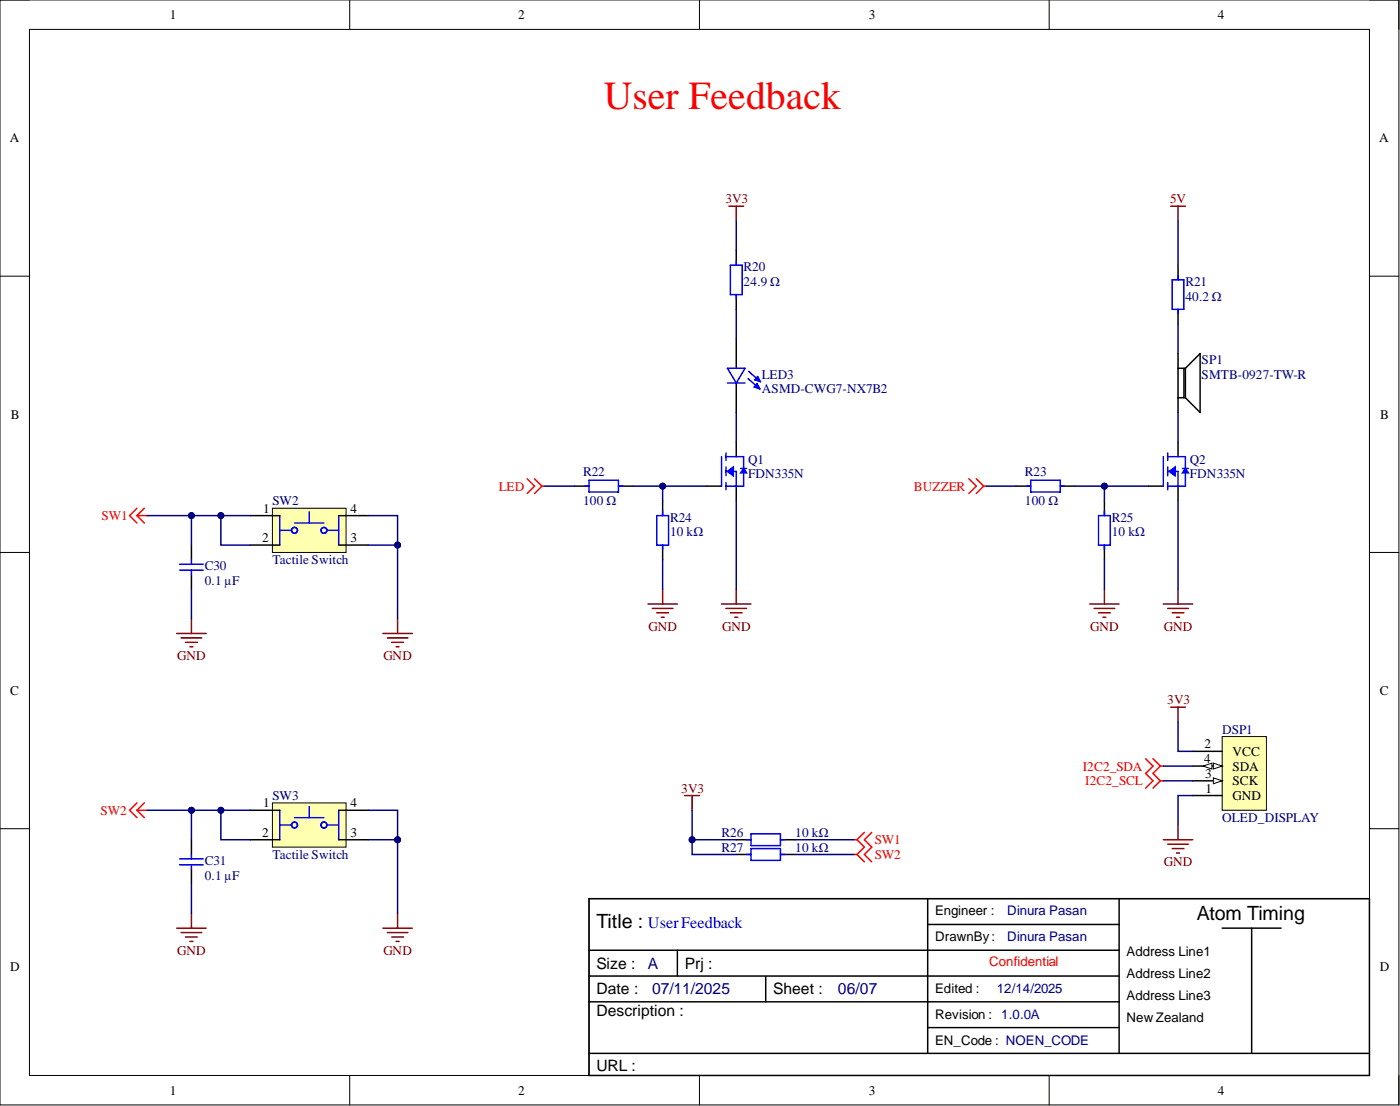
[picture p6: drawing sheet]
<svg xmlns="http://www.w3.org/2000/svg" width="241mm" height="190mm" viewBox="0 0 241 190" stroke-linecap="round" stroke-linejoin="round" font-family="sans-serif">
<defs><g id="words">
<text font-size="6.9" fill="#f00" x="104.1" y="18.8">User Feedback</text>
<g font-size="3.4">
<text x="102.8" y="159.9">Title :</text>
<text x="206.3" y="158.5">Atom Timing</text>
</g>
<text font-size="2.8" fill="#00f" x="111.7" y="159.8">UserFeedback</text>
<g font-size="2.7">
<text x="102.8" y="166.9">Size :</text>
<text x="118" y="166.9">Prj :</text>
<text x="102.8" y="171.2">Date :</text>
<text x="133.2" y="171.2">Sheet :</text>
<text x="102.8" y="175">Description :</text>
<text x="102.8" y="184.4">URL :</text>
</g>
<g font-size="2.7" fill="#000080">
<text x="111.7" y="166.9">A</text>
<text x="112.4" y="171.2">07/11/2025</text>
<text x="144.4" y="171.2">06/07</text>
</g>
<g font-size="2.3">
<text x="29.3" y="3.3">1</text>
<text x="89.3" y="3.3">2</text>
<text x="149.7" y="3.3">3</text>
<text x="209.9" y="3.3">4</text>
<text x="1.7" y="24.5">A</text>
<text x="237.7" y="24.5">A</text>
<text x="1.9" y="72.1">B</text>
<text x="237.9" y="72.1">B</text>
<text x="45.3" y="88.3">1</text>
<text x="60.4" y="88.3">4</text>
<text x="45.2" y="93.4">2</text>
<text x="60.4" y="93.4">3</text>
<text x="1.8" y="119.7">C</text>
<text x="237.8" y="119.7">C</text>
<text x="207.5" y="131.4">4</text>
<text x="207.6" y="128.9">2</text>
<text x="212.4" y="130.2">VCC</text>
<text x="207.7" y="134">3</text>
<text x="207.8" y="136.5">1</text>
<text x="212.4" y="137.8">GND</text>
<text x="212.4" y="135.3">SCK</text>
<text x="212.4" y="132.7">SDA</text>
<text x="45.3" y="139.1">1</text>
<text x="60.4" y="139.1">4</text>
<text x="45.2" y="144.1">2</text>
<text x="60.4" y="144.1">3</text>
<text x="161.2" y="157.6">Engineer :</text>
<text x="1.8" y="167.3">D</text>
<text x="161.2" y="162.2">DrawnBy:</text>
<text x="194.2" y="164.7">Address Line1</text>
<text x="237.8" y="167.3">D</text>
<text x="161.2" y="171">Edited :</text>
<text x="194.2" y="168.5">Address Line2</text>
<text x="194.2" y="172.3">Address Line3</text>
<text x="161.2" y="175.6">Revision : 1.0.0A</text>
<text x="161.2" y="179.9">EN_Code : NOEN_CODE</text>
<text x="194.2" y="176.1">New Zealand</text>
<text x="29.3" y="188.5">1</text>
<text x="89.3" y="188.5">2</text>
<text x="149.7" y="188.5">3</text>
<text x="209.9" y="188.5">4</text>
</g>
<g font-size="2.3" fill="#800000">
<text x="125" y="35">3V3</text>
<text x="201.7" y="35">5V</text>
<text x="30.5" y="113.7">GND</text>
<text x="66.1" y="113.7">GND</text>
<text x="111.8" y="108.6">GND</text>
<text x="124.4" y="108.6">GND</text>
<text x="187.9" y="108.6">GND</text>
<text x="200.6" y="108.6">GND</text>
<text x="201.2" y="121.3">3V3</text>
<text x="117.4" y="136.5">3V3</text>
<text x="200.6" y="149.2">GND</text>
<text x="30.5" y="164.4">GND</text>
<text x="66.1" y="164.4">GND</text>
</g>
<g font-size="2.3" fill="#000080">
<text x="128.2" y="46.7">R20</text>
<text x="128.2" y="49.2">24.9 Ω</text>
<text x="204.3" y="49.2">R21</text>
<text x="204.3" y="51.8">40.2 Ω</text>
<text x="131.3" y="65.2">LED3</text>
<text x="207.1" y="62.7">SP1</text>
<text x="207.1" y="65.2">SMTB-0927-TW-R</text>
<text x="131.3" y="67.7">ASMD-CWG7-NX7B2</text>
<text x="100.5" y="82">R22</text>
<text x="128.9" y="79.8">Q1</text>
<text x="128.9" y="82.4">FDN335N</text>
<text x="176.6" y="82">R23</text>
<text x="205.1" y="79.8">Q2</text>
<text x="205.1" y="82.4">FDN335N</text>
<text x="47" y="87">SW2</text>
<text x="100.5" y="87">100 Ω</text>
<text x="115.5" y="89.8">R24</text>
<text x="176.6" y="87">100 Ω</text>
<text x="191.6" y="89.8">R25</text>
<text x="115.5" y="92.4">10 kΩ</text>
<text x="191.6" y="92.4">10 kΩ</text>
<text x="35.3" y="98.2">C30</text>
<text x="35.3" y="100.7">0.1 µF</text>
<text x="47" y="97.2">Tactile Switch</text>
<text x="210.7" y="126.4">DSP1</text>
<text x="47" y="137.8">SW3</text>
<text x="210.7" y="141.6">OLED_DISPLAY</text>
<text x="35.3" y="149">C31</text>
<text x="47" y="147.9">Tactile Switch</text>
<text x="124.4" y="144.1">R26</text>
<text x="124.4" y="146.7">R27</text>
<text x="137.1" y="144.1">10 kΩ</text>
<text x="137.1" y="146.7">10 kΩ</text>
<text x="35.3" y="151.5">0.1 µF</text>
<text x="173.6" y="157.6">Dinura Pasan</text>
<text x="173.6" y="162.2">Dinura Pasan</text>
<text x="171.8" y="171">12/14/2025</text>
</g>
<g font-size="2.3" fill="#f00">
<text x="17.5" y="89.6">SW1</text>
<text x="86" y="84.5">LED</text>
<text x="157.5" y="84.5">BUZZER</text>
<text x="186.6" y="132.7">I2C2_SDA</text>
<text x="187.1" y="135.3">I2C2_SCL</text>
<text x="17.3" y="140.3">SW2</text>
<text x="150.8" y="145.4">SW1</text>
<text x="150.8" y="147.9">SW2</text>
<text x="170.5" y="166.5">Confidential</text>
</g>
</g></defs>
<g fill="none" stroke="#000" stroke-width=".17">
<path d="M0 0h241.1v190.3h-241.1zM0 0h5.1M60.3 0v5.1M120.6 0v5.1M180.8 0v5.1M236 0h5.1v5.1M5.1 5.1h230.9v180.1h-230.9zM0 47.6h5.1M236 47.6h5.1M0 95.2h5.1M236 95.2h5.1M0 142.7h5.1"/>
<path d="M236 142.7h5.1M60.3 185.2v5.1M120.6 185.2v5.1M180.8 185.2v5.1M241.1 185.2v5.1"/>
</g>
<path d="M101.5 154.8h134.5v30.4h-134.5z" fill-rule="evenodd" fill="#fff"/>
<path d="M101.5 154.8h134.5v30.4h-134.5z" fill="none" stroke="#000" stroke-width=".17"/>
<g fill="none" stroke="#000" stroke-width=".25">
<path d="M126.9 76.1v2.6M121.8 83.7h2.6M126.9 83.7v2.6M101.5 154.8h134.5v30.4h-134.5zM159.9 159.2h33M159.9 154.8v26.6M192.9 154.8v26.6M210.7 159.9h10.1M215.7 159.9v21.5M101.5 163.7h91.4M101.5 168.1h91.4M101.5 172.6h91.4"/>
<path d="M116.7 163.7v4.4M132 168.2v4.4M159.9 177h33M101.5 181.4h134.5"/>
</g>
<path d="M124.4 78.7v5M125.1 78v1.3M125.1 78.7h3.1v5h-3.1M125.1 80.4v1.6M125.1 83.1v1.3M125.1 81.2h1.8v2.5M127.7 80.7h1" fill="none" stroke="#00f" stroke-width=".25"/>
<path d="M128.2 80.7l.5 .8h-1z" fill="#00f"/>
<path d="M128.2 80.7l.5 .8h-1z" fill="none" stroke="#00f" stroke-width=".25"/>
<path d="M125.4 81.2l1-.8v1.6z" fill="#00f"/>
<path d="M200.5 78.7v5M201.3 78v1.3M201.3 78.7h3v5h-3M125.4 81.2l1-.8v1.6zM201.3 80.4v1.6M201.3 83.1v1.3M201.3 81.2h1.7v2.5M203.8 80.7h1" fill="none" stroke="#00f" stroke-width=".25"/>
<path d="M203 76.1v2.6M198 83.7h2.5M203 83.7v2.6" fill="none" stroke="#000" stroke-width=".25"/>
<path d="M204.3 80.7l.5 .8h-1z" fill="#00f"/>
<path d="M204.3 80.7l.5 .8h-1z" fill="none" stroke="#00f" stroke-width=".25"/>
<path d="M201.5 81.2l1-.8v1.6z" fill="#00f"/>
<g fill="none" stroke="#00f" stroke-width=".25">
<path d="M125.9 45.7h2v5h-2zM126.9 44.9v.8M126.9 50.7v.8M202 48.2h2.1v5.1h-2.1zM203 47.4v.8M203 53.3v.7M125.4 63.4h3l-1.5 2.6zM125.4 66h3M128.9 65.2l2.1 1.8M129 64l2.1 1.7M130 66.7l.5-.6 .5 .9M130 66.7l1 .3"/>
<path d="M130.1 65.4l.5-.5 .5 .8M130.1 65.4l1 .3M130.4 66.3l.2 .2M130.5 65l.2 .3M130.7 66.6v.1h-.7M130.8 65.3v.1h-.7M100.8 83.7h.7M101.5 82.7h5.1v2h-5.1zM106.6 83.7h.8M113.2 88.8h2v5.1h-2zM114.2 88v.8M114.2 93.9v.7"/>
<path d="M176.9 83.7h.8M177.7 82.7h5v2h-5zM182.7 83.7h.8M189.3 88.8h2.1v5.1h-2.1zM190.4 88v.8M190.4 93.9v.7M201.5 81.2l1-.8v1.6z"/>
</g>
<g fill="none" stroke="#000" stroke-width=".25">
<path d="M126.9 43.1v2.6M126.9 50.7v2.6M126.9 58.4v5M203 45.7v2.5M203 53.3v2.5M126.9 66v5M203 60.9v10.1M203 63.4h1.3M203 68.5h1.3M204.1 63.4v5.1M204.3 63.4l2.5-2.5v10.1l-2.5-2.5M204.3 63.4v5.1"/>
<path d="M99 83.7h2.5M106.6 83.7h2.5M114.2 86.3v2.5M114.2 93.9v2.5M175.1 83.7h2.6M182.7 83.7h2.6M190.4 86.3v2.5M190.4 93.9v2.5"/>
</g>
<g fill="none" stroke="#800000" stroke-width=".25">
<path d="M125.6 35.5h2.6M126.9 35.5v2.6M201.8 35.5h2.5M203 35.5v2.6M111.7 104h5M112.4 104.8h3.6M113.2 105.6h2M114 106.3h.5M114.2 101.5v2.5M124.4 104h5M125.1 104.8h3.6M125.9 105.6h2"/>
<path d="M126.6 106.3h.6M126.9 101.5v2.5M187.8 104h5.1M188.6 104.8h3.5M189.3 105.6h2.1M190.1 106.3h.5M190.4 101.5v2.5M200.5 104h5.1M201.3 104.8h3.5M202 105.6h2.1M202.8 106.3h.5M203 101.5v2.5"/>
</g>
<path d="M90.9 82.5l1.2 1.2-1.2 1.3M92.1 82.5l1.3 1.2M93.4 83.7l-1.3 1.3M93.4 83.7h.5M167 82.5l1.3 1.2-1.3 1.3M168.3 82.5l1.2 1.2M169.5 83.7h.5M169.5 83.7l-1.2 1.3" fill="none" stroke="#f00" stroke-width=".25"/>
<path d="M210.7 126.9h7.6v12.7h-7.6z" fill-rule="evenodd" fill="#ffffb0"/>
<path d="M210.7 126.9h7.6v12.7h-7.6z" fill="none" stroke="#000" stroke-width=".17"/>
<path d="M205.6 137h5.1M205.6 129.4h5.1M205.6 134.5h5.1" fill="none" stroke="#000" stroke-width=".25"/>
<path d="M209.1 134l1.6 .5-1.6 .5z" fill="#f8fcff"/>
<path d="M209.1 134l1.6 .5-1.6 .5z" fill="none" stroke="#000" stroke-width=".17"/>
<path d="M205.6 132h5.1" fill="none" stroke="#000" stroke-width=".25"/>
<path d="M209.1 131.4l1.6 .6-1.6 .5z" fill="#f8fcff"/>
<path d="M209.1 131.4l1.6 .6-1.6 .5z" fill="none" stroke="#000" stroke-width=".17"/>
<path d="M207.4 132l1.5-.6v1.1z" fill="#f8fcff"/>
<path d="M207.4 132l1.5-.6v1.1z" fill="none" stroke="#000" stroke-width=".17"/>
<path d="M201.8 121.8h2.5M203 121.8v2.5M200.5 144.6h5.1M201.3 145.4h3.5M202 146.2h2.1M202.8 146.9h.5M203 142.1v2.5" fill="none" stroke="#800000" stroke-width=".25"/>
<path d="M197.5 130.7l1.2 1.3-1.2 1.2 1.2 1.3-1.2 1.3M198.7 130.7l1.3 1.3M200 132l-1.3 1.2 1.3 1.3M200 132h.5M200 134.5l-1.3 1.3M200 134.5h.5" fill="none" stroke="#f00" stroke-width=".25"/>
<path d="M47 87.5h12.6v7.7h-12.6z" fill-rule="evenodd" fill="#ffffb0"/>
<path d="M47 87.5h12.6v7.7h-12.6z" fill="none" stroke="#000" stroke-width=".17"/>
<g fill="none" stroke="#00f" stroke-width=".25">
<path d="M31 98.2h4M31 97.2h4M33 96.4v.8M33 98.2v.8M48.2 91.3h2.1M48.2 88.8v5.1M50.8 90.1h5M53.3 88.2v1.9M56.3 91.3h2.1M58.4 88.8v5.1"/>
<circle cx="50.8" cy="91.3" r=".51"/>
<circle cx="55.8" cy="91.3" r=".51"/>
</g>
<path d="M33 93.9v2.5M33 99v2.5M43.1 88.8h5.1M43.1 93.9h5.1M58.4 88.8h5.1M58.4 93.9h5.1" fill="none" stroke="#000" stroke-width=".25"/>
<path d="M30.5 109.1h5M31.2 109.9h3.6M32 110.6h2M32.7 111.4h.5M33 106.6v2.5M66 109.1h5.1M66.7 109.9h3.6M67.5 110.6h2M68.3 111.4h.5M68.5 106.6v2.5" fill="none" stroke="#800000" stroke-width=".25"/>
<path d="M47 138.3h12.6v7.6h-12.6z" fill-rule="evenodd" fill="#ffffb0"/>
<path d="M47 138.3h12.6v7.6h-12.6z" fill="none" stroke="#000" stroke-width=".17"/>
<g fill="none" stroke="#00f" stroke-width=".25">
<path d="M48.2 139.6v5M53.3 138.9v1.9M58.4 139.6v5M31 149h4M31 147.9h4M33 147.2v.7M33 149v.7M48.2 142.1h2.1M50.8 140.8h5M56.3 142.1h2.1M128.7 144.6h.7M128.7 147.2h.7"/>
<path d="M129.4 143.6h5.1v2.1h-5.1zM129.4 146.2h5.1v2h-5.1zM134.5 144.6h.8M134.5 147.2h.8"/>
<circle cx="50.8" cy="142.1" r=".51"/>
<circle cx="55.8" cy="142.1" r=".51"/>
</g>
<path d="M43.1 139.6h5.1M58.4 139.6h5.1M33 144.6v2.6M33 149.7v2.6M43.1 144.6h5.1M58.4 144.6h5.1M126.9 144.6h2.5M126.9 147.2h2.5M134.5 144.6h2.6M134.5 147.2h2.6" fill="none" stroke="#000" stroke-width=".25"/>
<path d="M118 137h2.6M119.3 137v2.6M30.5 159.9h5M33 157.3v2.6M66 159.9h5.1M68.5 157.3v2.6M31.2 160.6h3.6M32 161.4h2M32.7 162.2h.5M66.7 160.6h3.6M67.5 161.4h2M68.3 162.2h.5" fill="none" stroke="#800000" stroke-width=".25"/>
<g fill="none" stroke="#f00" stroke-width=".25">
<path d="M23.6 88.8l1.3 1.3M23.6 87.5l-1.3 1.3 1.3 1.3M23.6 88.8h1.8M24.9 87.5l-1.3 1.3M23.6 139.6l1.3 1.2M23.6 138.3l-1.3 1.3 1.3 1.2M23.6 139.6h1.8M24.9 138.3l-1.3 1.3M147.2 144.6h.5M147.2 147.2h.5M147.7 144.6l1.3 1.3-1.3 1.3M147.7 147.2l1.3 1.2"/>
<path d="M149 143.4l-1.3 1.2M150.3 143.4l-1.3 1.2 1.3 1.3-1.3 1.3 1.3 1.2"/>
</g>
<path d="M126.9 38.1v5M203 38.1v7.6M126.9 53.3v5.1M203 55.8v5.1M126.9 71v5.1M203 71v5.1M93.9 83.7h5.1M114.2 96.4v5.1M126.9 86.3v15.2M185.3 83.7h5.1v2.6M203 86.3v15.2" fill="none" stroke="#000080" stroke-width=".25"/>
<circle cx="190.4" cy="83.7" r=".51" fill="#000080"/>
<circle cx="190.4" cy="83.7" r=".51" fill="none" stroke="#000080" stroke-width=".17"/>
<path d="M114.2 83.7v2.6M170 83.7h5.1M190.4 96.4v5.1" fill="none" stroke="#000080" stroke-width=".25"/>
<circle cx="114.2" cy="83.7" r=".51" fill="#000080"/>
<circle cx="114.2" cy="83.7" r=".51" fill="none" stroke="#000080" stroke-width=".17"/>
<path d="M190.4 83.7h7.6" fill="none" stroke="#000080" stroke-width=".25"/>
<circle cx="190.4" cy="83.7" r=".51" fill="#000080"/>
<circle cx="190.4" cy="83.7" r=".51" fill="none" stroke="#000080" stroke-width=".17"/>
<path d="M109.1 83.7h12.7" fill="none" stroke="#000080" stroke-width=".25"/>
<circle cx="114.2" cy="83.7" r=".51" fill="#000080"/>
<circle cx="114.2" cy="83.7" r=".51" fill="none" stroke="#000080" stroke-width=".17"/>
<path d="M43.1 88.8h-5v5.1h5M200.5 134.5h5.1M200.5 132h5.1M203 124.3v5.1h2.6M205.6 137h-2.6v5.1" fill="none" stroke="#000080" stroke-width=".25"/>
<circle cx="38.1" cy="88.8" r=".51" fill="#000080"/>
<circle cx="38.1" cy="88.8" r=".51" fill="none" stroke="#000080" stroke-width=".17"/>
<path d="M63.5 88.8h5v5.1h-5" fill="none" stroke="#000080" stroke-width=".25"/>
<circle cx="68.5" cy="93.9" r=".51" fill="#000080"/>
<circle cx="68.5" cy="93.9" r=".51" fill="none" stroke="#000080" stroke-width=".17"/>
<path d="M68.5 93.9v12.7" fill="none" stroke="#000080" stroke-width=".25"/>
<circle cx="68.5" cy="93.9" r=".51" fill="#000080"/>
<circle cx="68.5" cy="93.9" r=".51" fill="none" stroke="#000080" stroke-width=".17"/>
<path d="M33 88.8v5.1M33 101.5v5.1" fill="none" stroke="#000080" stroke-width=".25"/>
<circle cx="33" cy="88.8" r=".51" fill="#000080"/>
<circle cx="33" cy="88.8" r=".51" fill="none" stroke="#000080" stroke-width=".17"/>
<path d="M25.4 88.8h12.7" fill="none" stroke="#000080" stroke-width=".25"/>
<circle cx="38.1" cy="88.8" r=".51" fill="#000080"/>
<circle cx="38.1" cy="88.8" r=".51" fill="none" stroke="#000080" stroke-width=".17"/>
<circle cx="33" cy="88.8" r=".51" fill="#000080"/>
<circle cx="33" cy="88.8" r=".51" fill="none" stroke="#000080" stroke-width=".17"/>
<path d="M43.1 139.6h-5v5h5" fill="none" stroke="#000080" stroke-width=".25"/>
<circle cx="38.1" cy="139.6" r=".51" fill="#000080"/>
<circle cx="38.1" cy="139.6" r=".51" fill="none" stroke="#000080" stroke-width=".17"/>
<path d="M63.5 139.6h5v5h-5" fill="none" stroke="#000080" stroke-width=".25"/>
<circle cx="68.5" cy="144.6" r=".51" fill="#000080"/>
<circle cx="68.5" cy="144.6" r=".51" fill="none" stroke="#000080" stroke-width=".17"/>
<path d="M68.5 144.6v12.7" fill="none" stroke="#000080" stroke-width=".25"/>
<circle cx="68.5" cy="144.6" r=".51" fill="#000080"/>
<circle cx="68.5" cy="144.6" r=".51" fill="none" stroke="#000080" stroke-width=".17"/>
<path d="M33 139.6v5M33 152.3v5" fill="none" stroke="#000080" stroke-width=".25"/>
<circle cx="33" cy="139.6" r=".51" fill="#000080"/>
<circle cx="33" cy="139.6" r=".51" fill="none" stroke="#000080" stroke-width=".17"/>
<path d="M119.3 144.6h7.6" fill="none" stroke="#000080" stroke-width=".25"/>
<circle cx="119.3" cy="144.6" r=".51" fill="#000080"/>
<circle cx="119.3" cy="144.6" r=".51" fill="none" stroke="#000080" stroke-width=".17"/>
<path d="M25.4 139.6h12.7" fill="none" stroke="#000080" stroke-width=".25"/>
<circle cx="38.1" cy="139.6" r=".51" fill="#000080"/>
<circle cx="38.1" cy="139.6" r=".51" fill="none" stroke="#000080" stroke-width=".17"/>
<circle cx="33" cy="139.6" r=".51" fill="#000080"/>
<circle cx="33" cy="139.6" r=".51" fill="none" stroke="#000080" stroke-width=".17"/>
<path d="M119.3 139.6v7.6h7.6M137.1 144.6h10.1M137.1 147.2h10.1" fill="none" stroke="#000080" stroke-width=".25"/>
<circle cx="119.3" cy="144.6" r=".51" fill="#000080"/>
<circle cx="119.3" cy="144.6" r=".51" fill="none" stroke="#000080" stroke-width=".17"/>
<use href="#words"/>
</svg>
